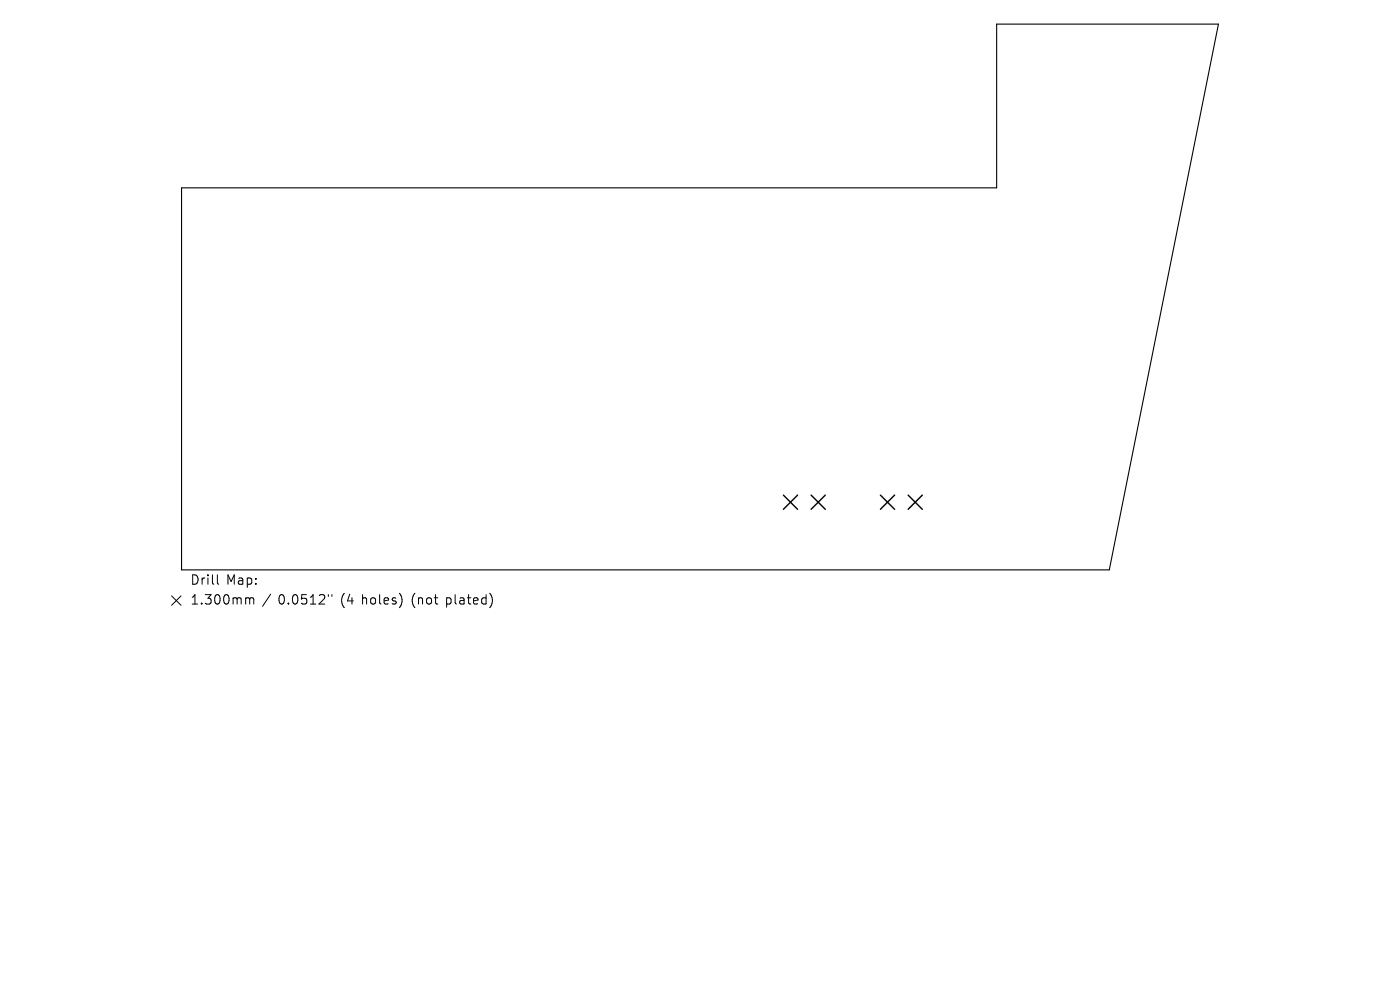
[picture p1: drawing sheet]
<svg xmlns="http://www.w3.org/2000/svg" width="297mm" height="210mm" viewBox="0 0 297 210" stroke-linecap="round" stroke-linejoin="round" font-family="sans-serif">
<defs><g id="words">
<g font-size="2.8">
<text x="40.4" y="124.5">Drill</text>
<text x="48" y="124.5">Map:</text>
<text x="40.4" y="128.7">1.300mm</text>
<text x="59" y="128.7">0.0512&quot;</text>
<text x="72.3" y="128.7">(4</text>
<text x="76.8" y="128.7">holes)</text>
<text x="87.5" y="128.7">(not</text>
<text x="94.9" y="128.7">plated)</text>
</g>
</g></defs>
<path d="M38.5 39.8h172.9v-34.7h47.1l-23.2 115.8h-196.8z" fill="none" stroke="#000" stroke-width=".23"/>
<path d="M166.2 105l3 3M169.2 105l-3 3M172.1 105l3 3M175.1 105l-3 3M186.8 105l3 3M189.8 105l-3 3M192.7 105l3 3M195.7 105l-3 3" fill="none" stroke="#000" stroke-width=".3"/>
<path d="M36.4 126.4l2 2M38.4 126.4l-2 2M46.1 121.9v1.8l.3 .2M52.7 126.8l.3 .3M53 127.1v1M53 127.1l.3-.3 .4 .1 .1 1.2M57.4 126l-1.7 2.6M69.7 126.1v.4M70.4 126.1v.4M85.2 126.7v1.3M104 125.9a2.35 2.35 0 0 1 0 2.9" fill="none" stroke="#000" stroke-width=".21"/>
<use href="#words"/>
</svg>
